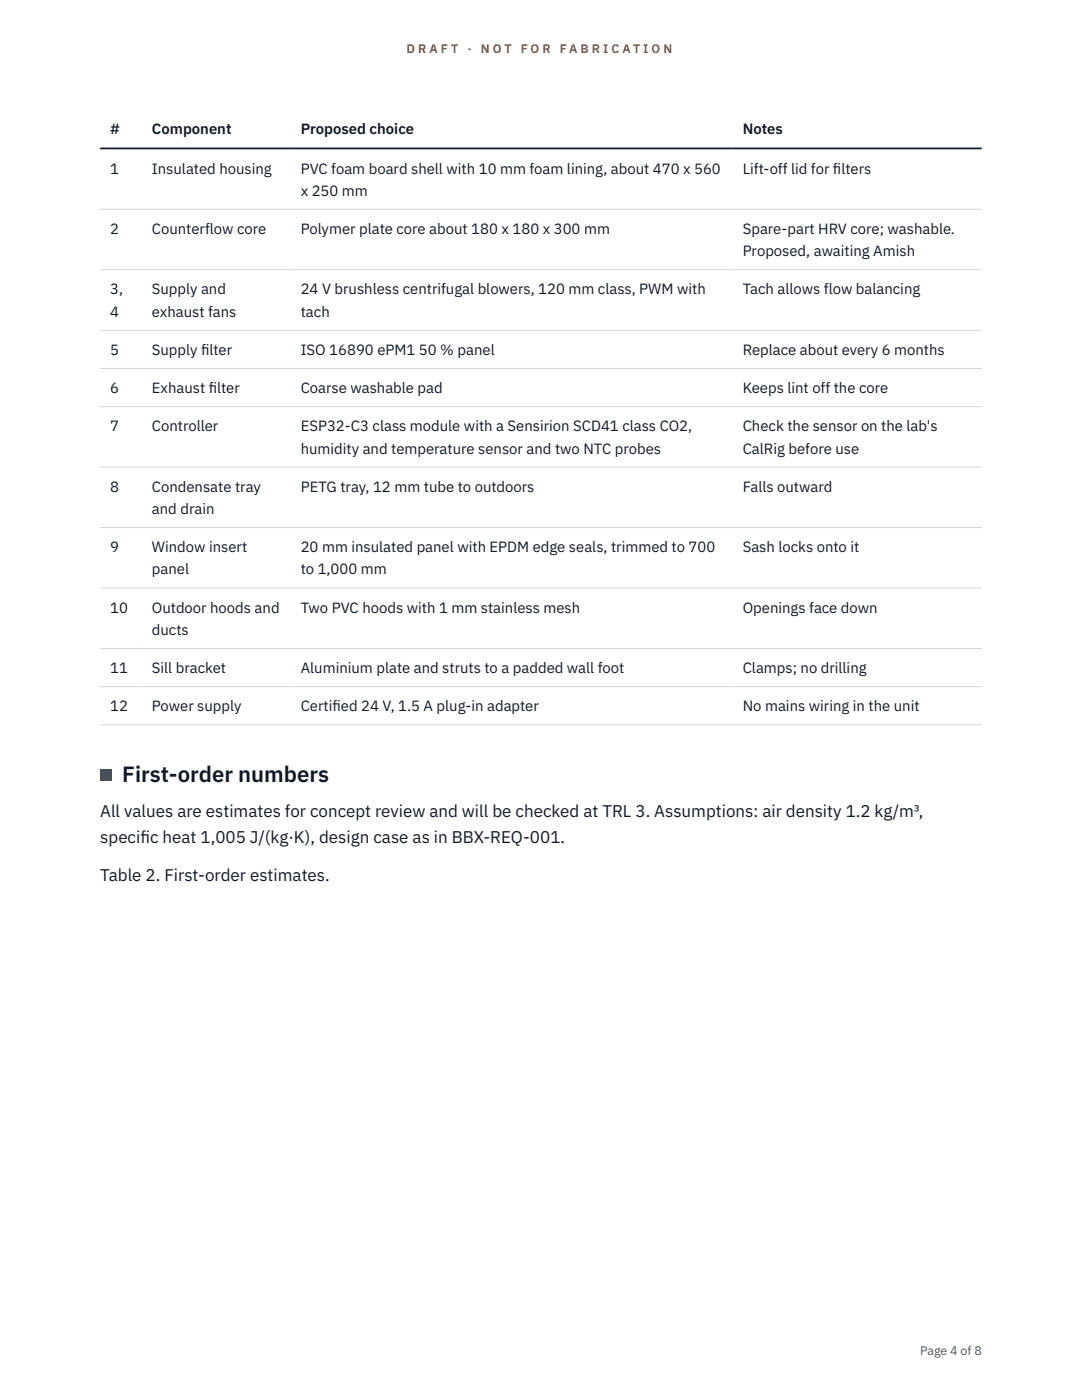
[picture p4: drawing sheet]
<svg xmlns="http://www.w3.org/2000/svg" width="216mm" height="279mm" viewBox="0 0 216 279" stroke-linecap="round" stroke-linejoin="round" font-family="sans-serif">
<defs><g id="words">
<text font-size="4.4" fill="#111827" x="24.4" y="156.2">First-order numbers</text>
<g font-size="3.4" fill="#111827">
<text x="20" y="163.1">All values are estimates for concept review and will be checked at TRL 3. Assumptions: air density 1.2 kg/m³,</text>
<text x="20" y="168.2">specif</text>
<text x="28" y="168.2">ic heat 1,005 J/(kg·K), design case as in BBX-REQ-001.</text>
<text x="20" y="175.8">Table 2. First-order estimates.</text>
</g>
<g font-size="3" fill="#111827">
<text x="22" y="26.8">#</text>
<text x="30.3" y="26.8">Component</text>
<text x="60" y="26.8">Proposed choice</text>
<text x="148.2" y="26.8">Notes</text>
<text x="22" y="34.6">1</text>
<text x="30.3" y="34.6">Insulated housing</text>
<text x="60" y="34.6">PVC foam board shell with 10 mm foam lining, about 470 x 560</text>
<text x="148.2" y="34.6">Lift-off lid for f</text>
<text x="166.2" y="34.6">ilters</text>
<text x="60" y="39.1">x 250 mm</text>
<text x="22" y="46.7">2</text>
<text x="30.3" y="46.7">Counterflow core</text>
<text x="60" y="46.7">Polymer plate core about 180 x 180 x 300 mm</text>
<text x="148.2" y="46.7">Spare-part HRV core; washable.</text>
<text x="148.2" y="51.1">Proposed, awaiting Amish</text>
<text x="22" y="58.8">3,</text>
<text x="30.3" y="58.8">Supply and</text>
<text x="60" y="58.8">24 V brushless centrifugal blowers, 120 mm class, PWM with</text>
<text x="148.2" y="58.8">Tach allows flow balancing</text>
<text x="22" y="63.2">4</text>
<text x="30.3" y="63.2">exhaust fans</text>
<text x="60" y="63.2">tach</text>
<text x="22" y="70.8">5</text>
<text x="30.3" y="70.8">Supply f</text>
<text x="40.1" y="70.8">ilter</text>
<text x="60" y="70.8">ISO 16890 ePM1 50 % panel</text>
<text x="148.2" y="70.8">Replace about every 6 months</text>
<text x="22" y="78.5">6</text>
<text x="30.3" y="78.5">Exhaust f</text>
<text x="41.7" y="78.5">ilter</text>
<text x="60" y="78.5">Coarse washable pad</text>
<text x="148.2" y="78.5">Keeps lint off the core</text>
<text x="22" y="86.1">7</text>
<text x="30.3" y="86.1">Controller</text>
<text x="60" y="86.1">ESP32-C3 class module with a Sensirion SCD41 class CO2,</text>
<text x="148.2" y="86.1">Check the sensor on the lab's</text>
<text x="60" y="90.5">humidity and temperature sensor and two NTC probes</text>
<text x="148.2" y="90.5">CalRig before use</text>
<text x="22" y="98.1">8</text>
<text x="30.3" y="98.1">Condensate tray</text>
<text x="60" y="98.1">PETG tray, 12 mm tube to outdoors</text>
<text x="148.2" y="98.1">Falls outward</text>
<text x="30.3" y="102.6">and drain</text>
<text x="22" y="110.2">9</text>
<text x="30.3" y="110.2">Window insert</text>
<text x="60" y="110.2">20 mm insulated panel with EPDM edge seals, trimmed to 700</text>
<text x="148.2" y="110.2">Sash locks onto it</text>
<text x="30.3" y="114.7">panel</text>
<text x="60" y="114.7">to 1,000 mm</text>
<text x="22" y="122.3">10</text>
<text x="30.3" y="122.3">Outdoor hoods and</text>
<text x="60" y="122.3">Two PVC hoods with 1 mm stainless mesh</text>
<text x="148.2" y="122.3">Openings face down</text>
<text x="30.3" y="126.7">ducts</text>
<text x="22" y="134.3">11</text>
<text x="30.3" y="134.3">Sill bracket</text>
<text x="60" y="134.3">Aluminium plate and struts to a padded wall foot</text>
<text x="148.2" y="134.3">Clamps; no drilling</text>
<text x="22" y="142">12</text>
<text x="30.3" y="142">Power supply</text>
<text x="60" y="142">Certif</text>
<text x="66.4" y="142">ied 24 V, 1.5 A plug-in adapter</text>
<text x="148.2" y="142">No mains wiring in the unit</text>
</g>
<g font-size="2.5" fill="#b45309">
<text x="81.1" y="10.5">D R A F T</text>
<text x="93.3" y="10.5">·</text>
<text x="95.9" y="10.5">N O T</text>
<text x="103.9" y="10.5">F O R</text>
<text x="111.7" y="10.5">F A B R I C A T I O N</text>
</g>
<text font-size="2.5" fill="#4b5563" x="183.6" y="270.3">Page 4 of 8</text>
</g></defs>
<path d="M20 41.8h175.9M20 53.8h175.9M20 65.9h175.9M20 73.5h175.9M20 81.2h175.9M20 93.2h175.9M20 105.3h175.9M20 117.4h175.9M20 129.4h175.9M20 137h175.9M20 144.7h175.9" fill="none" stroke="#d1d5db" stroke-width=".2"/>
<path d="M20 29.6h175.9" fill="none" stroke="#111827" stroke-width=".35"/>
<path d="M20 153.6h2.2v2.2h-2.2z" fill="#0f766e"/>
<use href="#words"/>
</svg>
